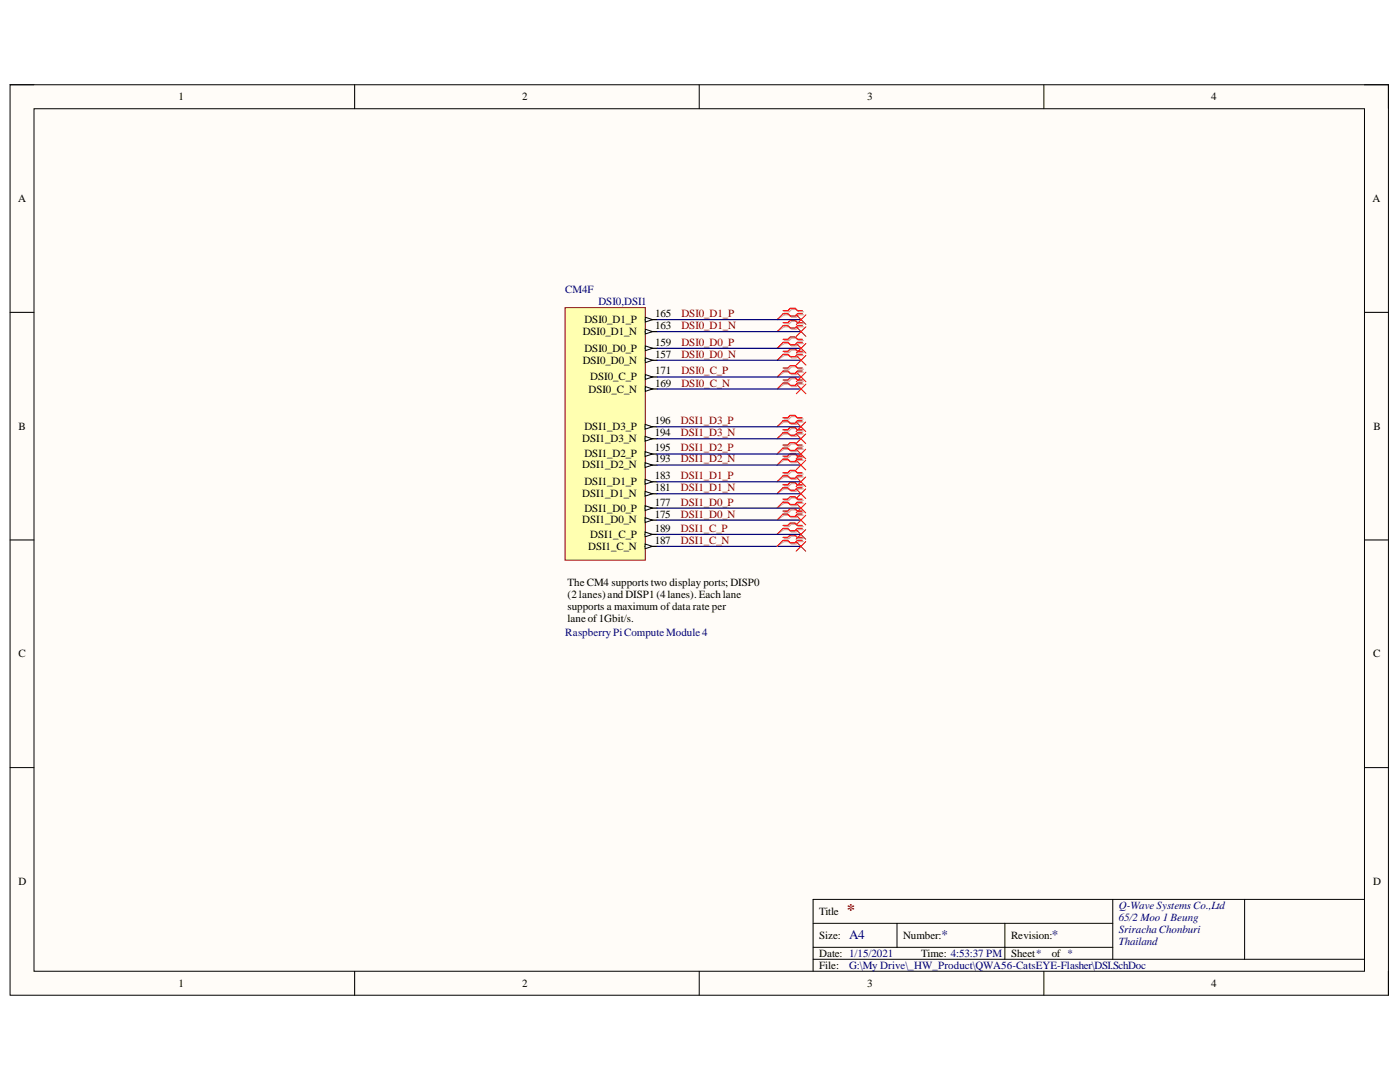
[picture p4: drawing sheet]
<svg xmlns="http://www.w3.org/2000/svg" width="279mm" height="216mm" viewBox="0 0 279 216" stroke-linecap="round" stroke-linejoin="round" font-family="sans-serif">
<defs><g id="words">
<text font-size="3.2" fill="#800000" x="169" y="182.5">*</text>
<g font-size="2.6" fill="#000080">
<text x="169.5" y="187.4">A4</text>
<text x="187.9" y="187.4">*</text>
<text x="209.9" y="187.4">*</text>
</g>
<g font-size="2.2">
<text x="35.6" y="20">1</text>
<text x="104.2" y="20">2</text>
<text x="173" y="20">3</text>
<text x="241.7" y="20">4</text>
<text x="3.6" y="40.3">A</text>
<text x="273.9" y="40.3">A</text>
<text x="116.6" y="64.5">DSI0_D1_P</text>
<text x="130.7" y="65.7">163</text>
<text x="130.7" y="63.3">165</text>
<text x="116.3" y="66.8">DSI0_D1_N</text>
<text x="116.6" y="70.2">DSI0_D0_P</text>
<text x="130.7" y="71.4">157</text>
<text x="130.7" y="69">159</text>
<text x="116.3" y="72.6">DSI0_D0_N</text>
<text x="117.8" y="75.9">DSI0_C_P</text>
<text x="130.7" y="77.2">169</text>
<text x="130.7" y="74.7">171</text>
<text x="117.5" y="78.3">DSI0_C_N</text>
<text x="3.7" y="85.8">B</text>
<text x="116.2" y="88.2">DSI1_D3_N</text>
<text x="116.6" y="85.9">DSI1_D3_P</text>
<text x="130.7" y="87">194</text>
<text x="130.7" y="84.7">196</text>
<text x="274.1" y="85.8">B</text>
<text x="116.2" y="93.5">DSI1_D2_N</text>
<text x="116.6" y="91.3">DSI1_D2_P</text>
<text x="130.7" y="95.7">183</text>
<text x="130.7" y="92.3">193</text>
<text x="130.7" y="90.1">195</text>
<text x="116.2" y="99.2">DSI1_D1_N</text>
<text x="116.6" y="96.8">DSI1_D1_P</text>
<text x="130.7" y="100.9">177</text>
<text x="130.7" y="98">181</text>
<text x="116.2" y="104.4">DSI1_D0_N</text>
<text x="116.6" y="102.1">DSI1_D0_P</text>
<text x="117.8" y="107.3">DSI1_C_P</text>
<text x="130.7" y="106.1">189</text>
<text x="130.7" y="103.3">175</text>
<text x="117.4" y="109.7">DSI1_C_N</text>
<text x="130.7" y="108.5">187</text>
<text x="113.2" y="117">The CM4 supports two display ports; DISP0</text>
<text x="113.2" y="119.3">(2lanes)and DISP1(4lanes). Eachlane</text>
<text x="113.2" y="121.8">supports a maximum ofdata rate per</text>
<text x="113.2" y="124.1">laneof1Gbit/s.</text>
<text x="3.7" y="131.2">C</text>
<text x="274" y="131.2">C</text>
<text x="3.7" y="176.5">D</text>
<text x="274" y="176.5">D</text>
<text x="163.5" y="182.5">Title</text>
<text x="163.5" y="187.4">Size:</text>
<text x="163.5" y="190.9">Date: 1/15/2021</text>
<text x="180.2" y="187.4">Number:</text>
<text x="183.9" y="190.9">Time: 4:53:37 PM</text>
<text x="201.8" y="187.4">Revision:</text>
<text x="201.8" y="190.9">Sheet*</text>
<text x="209.9" y="190.9">of *</text>
<text x="35.6" y="196.9">1</text>
<text x="104.2" y="196.9">2</text>
<text x="163.5" y="193.3">File:</text>
<text x="173" y="196.9">3</text>
<text x="241.7" y="196.9">4</text>
</g>
<g font-size="2.2" fill="#000080">
<text x="112.8" y="58.6">CM4F</text>
<text x="119.4" y="60.9">DSI0,DSI1</text>
<text x="112.8" y="126.8">RaspberryPiComputeModule4</text>
<text x="223.3" y="181.4">Q-Wave Systems Co.,Ltd</text>
<text x="223.3" y="183.7">65/2 Moo 1 Beung</text>
<text x="223.3" y="186.1">Sriracha Chonburi</text>
<text x="223.3" y="188.5">Thailand</text>
<text x="169.5" y="193.3">G:\My Drive\_HW_Product\QWA56-CatsEYE-Flasher\DSI.SchDoc</text>
</g>
<g font-size="2.2" fill="#800000">
<text x="136" y="63.3">DSI0_D1_P</text>
<text x="136" y="65.7">DSI0_D1_N</text>
<text x="136" y="69">DSI0_D0_P</text>
<text x="136" y="71.4">DSI0_D0_N</text>
<text x="136" y="74.7">DSI0_C_P</text>
<text x="136" y="77.2">DSI0_C_N</text>
<text x="135.9" y="84.7">DSI1_D3_P</text>
<text x="135.9" y="87">DSI1_D3_N</text>
<text x="135.9" y="90.1">DSI1_D2_P</text>
<text x="135.9" y="92.3">DSI1_D2_N</text>
<text x="135.9" y="95.7">DSI1_D1_P</text>
<text x="135.9" y="98">DSI1_D1_N</text>
<text x="135.9" y="100.9">DSI1_D0_P</text>
<text x="135.9" y="103.3">DSI1_D0_N</text>
<text x="135.9" y="106.1">DSI1_C_P</text>
<text x="135.9" y="108.5">DSI1_C_N</text>
</g>
</g></defs>
<path d="M2 16.9h275.1v181.7h-275.1z" fill-rule="evenodd" fill="#fffcf8"/>
<path d="M2 16.9h275.1v181.7h-275.1z" fill="none" stroke="#000" stroke-width=".2"/>
<path d="M6.8 21.7h265.5v172.1h-265.5z" fill-rule="evenodd" fill="#fffcf8"/>
<g fill="none" stroke="#000" stroke-width=".2">
<path d="M2 16.9h4.8M70.8 16.9v4.8M139.5 16.9v4.8M208.3 16.9v4.8M272.3 16.9h4.8v4.8M6.8 21.7h265.5v172.1h-265.5zM2 62.3h4.8M272.3 62.3h4.8M2 107.7h4.8M272.3 107.7h4.8M2 153.2h4.8M272.3 153.2h4.8"/>
<path d="M222.1 179.5v11.9M248.4 179.5v11.9M272.3 179.5h-110v14.3M70.8 193.8v4.8M139.5 193.8v4.8M162.3 184.2h59.8M162.3 191.4h110M162.3 189h59.8M179 184.2v4.8M200.5 184.2v7.2M208.3 193.8v4.8M277.1 193.8v4.8"/>
</g>
<path d="M112.8 61.4h16v50.4h-16z" fill-rule="evenodd" fill="#ffffb0"/>
<path d="M112.8 61.4h16v50.4h-16z" fill="none" stroke="#800000" stroke-width=".2"/>
<path d="M128.8 77.6h2.4" fill="none" stroke="#000" stroke-width=".24"/>
<path d="M128.8 77.1l1.4 .5-1.4 .5z" fill="#f8fcff"/>
<path d="M128.8 77.1l1.4 .5-1.4 .5z" fill="none" stroke="#000" stroke-width=".2"/>
<path d="M128.8 75.2h2.4" fill="none" stroke="#000" stroke-width=".24"/>
<path d="M128.8 74.7l1.4 .5-1.4 .5z" fill="#f8fcff"/>
<path d="M128.8 74.7l1.4 .5-1.4 .5z" fill="none" stroke="#000" stroke-width=".2"/>
<path d="M128.8 71.9h2.4" fill="none" stroke="#000" stroke-width=".24"/>
<path d="M128.8 71.4l1.4 .5-1.4 .5z" fill="#f8fcff"/>
<path d="M128.8 71.4l1.4 .5-1.4 .5z" fill="none" stroke="#000" stroke-width=".2"/>
<path d="M128.8 69.5h2.4" fill="none" stroke="#000" stroke-width=".24"/>
<path d="M128.8 69l1.4 .5-1.4 .5z" fill="#f8fcff"/>
<path d="M128.8 69l1.4 .5-1.4 .5z" fill="none" stroke="#000" stroke-width=".2"/>
<path d="M128.8 66.2h2.4" fill="none" stroke="#000" stroke-width=".24"/>
<path d="M128.8 65.7l1.4 .5-1.4 .4z" fill="#f8fcff"/>
<path d="M128.8 65.7l1.4 .5-1.4 .4z" fill="none" stroke="#000" stroke-width=".2"/>
<path d="M128.8 63.8h2.4" fill="none" stroke="#000" stroke-width=".24"/>
<path d="M128.8 63.3l1.4 .5-1.4 .5z" fill="#f8fcff"/>
<path d="M128.8 63.3l1.4 .5-1.4 .5z" fill="none" stroke="#000" stroke-width=".2"/>
<path d="M128.7 109h2.4" fill="none" stroke="#000" stroke-width=".24"/>
<path d="M128.7 108.5l1.5 .5-1.5 .5z" fill="#f8fcff"/>
<path d="M128.7 108.5l1.5 .5-1.5 .5z" fill="none" stroke="#000" stroke-width=".2"/>
<path d="M128.7 106.6h2.4" fill="none" stroke="#000" stroke-width=".24"/>
<path d="M128.7 106.2l1.5 .4-1.5 .5z" fill="#f8fcff"/>
<path d="M128.7 106.2l1.5 .4-1.5 .5z" fill="none" stroke="#000" stroke-width=".2"/>
<path d="M128.7 103.8h2.4" fill="none" stroke="#000" stroke-width=".24"/>
<path d="M128.7 103.3l1.5 .5-1.5 .5z" fill="#f8fcff"/>
<path d="M128.7 103.3l1.5 .5-1.5 .5z" fill="none" stroke="#000" stroke-width=".2"/>
<path d="M128.7 101.4h2.4" fill="none" stroke="#000" stroke-width=".24"/>
<path d="M128.7 100.9l1.5 .5-1.5 .5z" fill="#f8fcff"/>
<path d="M128.7 100.9l1.5 .5-1.5 .5z" fill="none" stroke="#000" stroke-width=".2"/>
<path d="M128.7 98.5h2.4" fill="none" stroke="#000" stroke-width=".24"/>
<path d="M128.7 98l1.5 .5-1.5 .5z" fill="#f8fcff"/>
<path d="M128.7 98l1.5 .5-1.5 .5z" fill="none" stroke="#000" stroke-width=".2"/>
<path d="M128.7 96.1h2.4" fill="none" stroke="#000" stroke-width=".24"/>
<path d="M128.7 95.7l1.5 .4-1.5 .5z" fill="#f8fcff"/>
<path d="M128.7 95.7l1.5 .4-1.5 .5z" fill="none" stroke="#000" stroke-width=".2"/>
<path d="M128.7 92.8h2.4" fill="none" stroke="#000" stroke-width=".24"/>
<path d="M128.7 92.3l1.5 .5-1.5 .5z" fill="#f8fcff"/>
<path d="M128.7 92.3l1.5 .5-1.5 .5z" fill="none" stroke="#000" stroke-width=".2"/>
<path d="M128.7 90.6h2.4" fill="none" stroke="#000" stroke-width=".24"/>
<path d="M128.7 90.1l1.5 .5-1.5 .5z" fill="#f8fcff"/>
<path d="M128.7 90.1l1.5 .5-1.5 .5z" fill="none" stroke="#000" stroke-width=".2"/>
<path d="M128.7 87.6h2.4" fill="none" stroke="#000" stroke-width=".24"/>
<path d="M128.7 87.1l1.5 .5-1.5 .4z" fill="#f8fcff"/>
<path d="M128.7 87.1l1.5 .5-1.5 .4z" fill="none" stroke="#000" stroke-width=".2"/>
<path d="M128.7 85.2h2.4" fill="none" stroke="#000" stroke-width=".24"/>
<path d="M128.7 84.7l1.5 .5-1.5 .4z" fill="#f8fcff"/>
<path d="M128.7 84.7l1.5 .5-1.5 .4z" fill="none" stroke="#000" stroke-width=".2"/>
<g fill="none" stroke="#d0a19e" stroke-width=".24">
<path d="M156.5 62.2h1l.5-.5h.9l.5 .5h1M156.5 62.8h1l.5 .5h.9l.5-.5h1M156.5 64.6h1l.5-.5h.9l.5 .5h1M156.5 65.2h1l.5 .5h.9l.5-.5h1M156.5 67.9h1l.5-.4h.9l.5 .4h1M156.5 68.5h1l.5 .5h.9l.5-.5h1M156.5 70.3h1l.5-.4h.9l.5 .4h1M156.5 70.9h1l.5 .5h.9l.5-.5h1M156.5 73.7h1l.5-.5h.9l.5 .5h1M156.5 74.3h1l.5 .4h.9l.5-.4h1M156.5 76.1h1l.5-.5h.9l.5 .5h1M156.5 76.7h1l.5 .4h.9l.5-.4h1"/>
<path d="M156.5 83.6h.9l.5-.5h1l.5 .5h.9M156.5 84.2h.9l.5 .5h1l.5-.5h.9M156.5 86h.9l.5-.5h1l.5 .5h.9M156.5 86.6h.9l.5 .5h1l.5-.5h.9M156.5 89h.9l.5-.4h1l.5 .4h.9M156.5 89.6h.9l.5 .5h1l.5-.5h.9M156.5 91.2h.9l.5-.4h1l.5 .4h.9M156.5 91.8h.9l.5 .5h1l.5-.5h.9M156.5 94.6h.9l.5-.5h1l.5 .5h.9M156.5 95.2h.9l.5 .5h1l.5-.5h.9M156.5 97h.9l.5-.5h1l.5 .5h.9M156.5 97.6h.9l.5 .4h1l.5-.4h.9"/>
<path d="M156.5 99.8h.9l.5-.4h1l.5 .4h.9M156.5 100.4h.9l.5 .5h1l.5-.5h.9M156.5 102.2h.9l.5-.5h1l.5 .5h.9M156.5 102.8h.9l.5 .5h1l.5-.5h.9M156.5 105.1h.9l.5-.5h1l.5 .5h.9M156.5 105.7h.9l.5 .5h1l.5-.5h.9M156.5 107.5h.9l.5-.5h1l.5 .5h.9M156.5 108.1h.9l.5 .4h1l.5-.4h.9"/>
</g>
<g fill="none" stroke="#d0a19e" stroke-width=".2">
<path d="M156.5 62.8l-1.4 1M156.5 65.2l-1.4 1M156.5 68.5l-1.4 1M156.5 70.9l-1.4 1M156.5 74.3l-1.4 .9M156.5 76.7l-1.4 .9M156.5 84.2l-1.4 1M156.5 86.6l-1.4 1M156.5 89.6l-1.4 1M156.5 91.8l-1.4 1M156.5 95.2l-1.4 .9M156.5 97.6l-1.4 .9"/>
<path d="M156.5 100.4l-1.4 1M156.5 102.8l-1.4 1M156.5 105.7l-1.4 .9M156.5 108.1l-1.4 .9"/>
</g>
<g fill="none" stroke="#f00" stroke-width=".24">
<path d="M156.3 62h.9l.5-.5h1l.5 .5h.9M156.3 62.6h.9l.5 .5h1l.5-.5h.9M156.3 64.4h.9l.5-.5h1l.5 .5h.9M156.3 65h.9l.5 .5h1l.5-.5h.9M156.3 67.7h.9l.5-.5h1l.5 .5h.9M156.3 68.3h.9l.5 .5h1l.5-.5h.9M156.3 70.1h.9l.5-.5h1l.5 .5h.9M156.3 70.7h.9l.5 .5h1l.5-.5h.9M156.3 73.4h.9l.5-.4h1l.5 .4h.9M156.3 74h.9l.5 .5h1l.5-.5h.9M156.3 75.8h.9l.5-.5h1l.5 .5h.9M156.3 76.4h.9l.5 .5h1l.5-.5h.9"/>
<path d="M156.3 83.4h.9l.5-.5h.9l.5 .5h1M156.3 84h.9l.5 .4h.9l.5-.4h1M156.3 85.8h.9l.5-.5h.9l.5 .5h1M156.3 86.4h.9l.5 .4h.9l.5-.4h1M156.3 88.8h.9l.5-.5h.9l.5 .5h1M156.3 89.4h.9l.5 .5h.9l.5-.5h1M156.3 91h.9l.5-.5h.9l.5 .5h1M156.3 91.6h.9l.5 .5h.9l.5-.5h1M156.3 94.3h.9l.5-.4h.9l.5 .4h1M156.3 94.9h.9l.5 .5h.9l.5-.5h1M156.3 96.7h.9l.5-.4h.9l.5 .4h1M156.3 97.3h.9l.5 .5h.9l.5-.5h1"/>
<path d="M156.3 99.6h.9l.5-.5h.9l.5 .5h1M156.3 100.2h.9l.5 .5h.9l.5-.5h1M156.3 102h.9l.5-.5h.9l.5 .5h1M156.3 102.6h.9l.5 .5h.9l.5-.5h1M156.3 104.8h.9l.5-.4h.9l.5 .4h1M156.3 105.4h.9l.5 .5h.9l.5-.5h1M156.3 107.2h.9l.5-.4h.9l.5 .4h1M156.3 107.8h.9l.5 .5h.9l.5-.5h1"/>
</g>
<g fill="none" stroke="#f00" stroke-width=".2">
<path d="M156.3 62.6l-1.2 1.2M156.3 65l-1.2 1.2M156.3 68.3l-1.2 1.2M156.3 70.7l-1.2 1.2M156.3 74l-1.2 1.2M156.3 76.4l-1.2 1.2M158.9 62.8l1.9 1.9M158.9 65.2l1.9 1.9M158.9 68.5l1.9 2M158.9 70.9l1.9 1.9M158.9 74.3l1.9 1.9M158.9 76.7l1.9 1.9"/>
<path d="M160.8 62.8l-1.9 1.9M160.8 65.2l-1.9 1.9M160.8 68.5l-1.9 2M160.8 70.9l-1.9 1.9M160.8 74.3l-1.9 1.9M160.8 76.7l-1.9 1.9M156.3 84l-1.2 1.2M156.3 86.4l-1.2 1.2M156.3 89.4l-1.2 1.2M156.3 91.6l-1.2 1.2M156.3 94.9l-1.2 1.2M156.3 97.3l-1.2 1.2"/>
<path d="M158.9 84.2l1.9 1.9M158.9 86.6l1.9 1.9M158.9 89.6l1.9 2M158.9 91.8l1.9 2M158.9 95.2l1.9 1.9M158.9 97.6l1.9 1.9M160.8 84.2l-1.9 1.9M160.8 86.6l-1.9 1.9M160.8 89.6l-1.9 2M160.8 91.8l-1.9 2M160.8 95.2l-1.9 1.9M160.8 97.6l-1.9 1.9"/>
<path d="M156.3 100.2l-1.2 1.2M156.3 102.6l-1.2 1.2M156.3 105.4l-1.2 1.2M156.3 107.8l-1.2 1.2M158.9 100.4l1.9 1.9M158.9 102.8l1.9 1.9M158.9 105.7l1.9 1.9M158.9 108.1l1.9 1.9M160.8 100.4l-1.9 1.9M160.8 102.8l-1.9 1.9M160.8 105.7l-1.9 1.9M160.8 108.1l-1.9 1.9"/>
</g>
<g fill="none" stroke="#000080" stroke-width=".24">
<path d="M131.2 77.6h28.7M131.2 75.2h28.7M131.2 71.9h28.7M131.2 69.5h28.7M131.2 66.2h28.7M131.2 63.8h28.7M131.1 98.5h28.7M131.1 96.1h28.7M131.1 92.8h28.7M131.1 90.6h28.7M131.1 87.6h28.7M131.1 85.2h28.7"/>
<path d="M131.1 109h28.7M131.1 106.6h28.7M131.1 103.8h28.7M131.1 101.4h28.7"/>
</g>
<use href="#words"/>
</svg>
